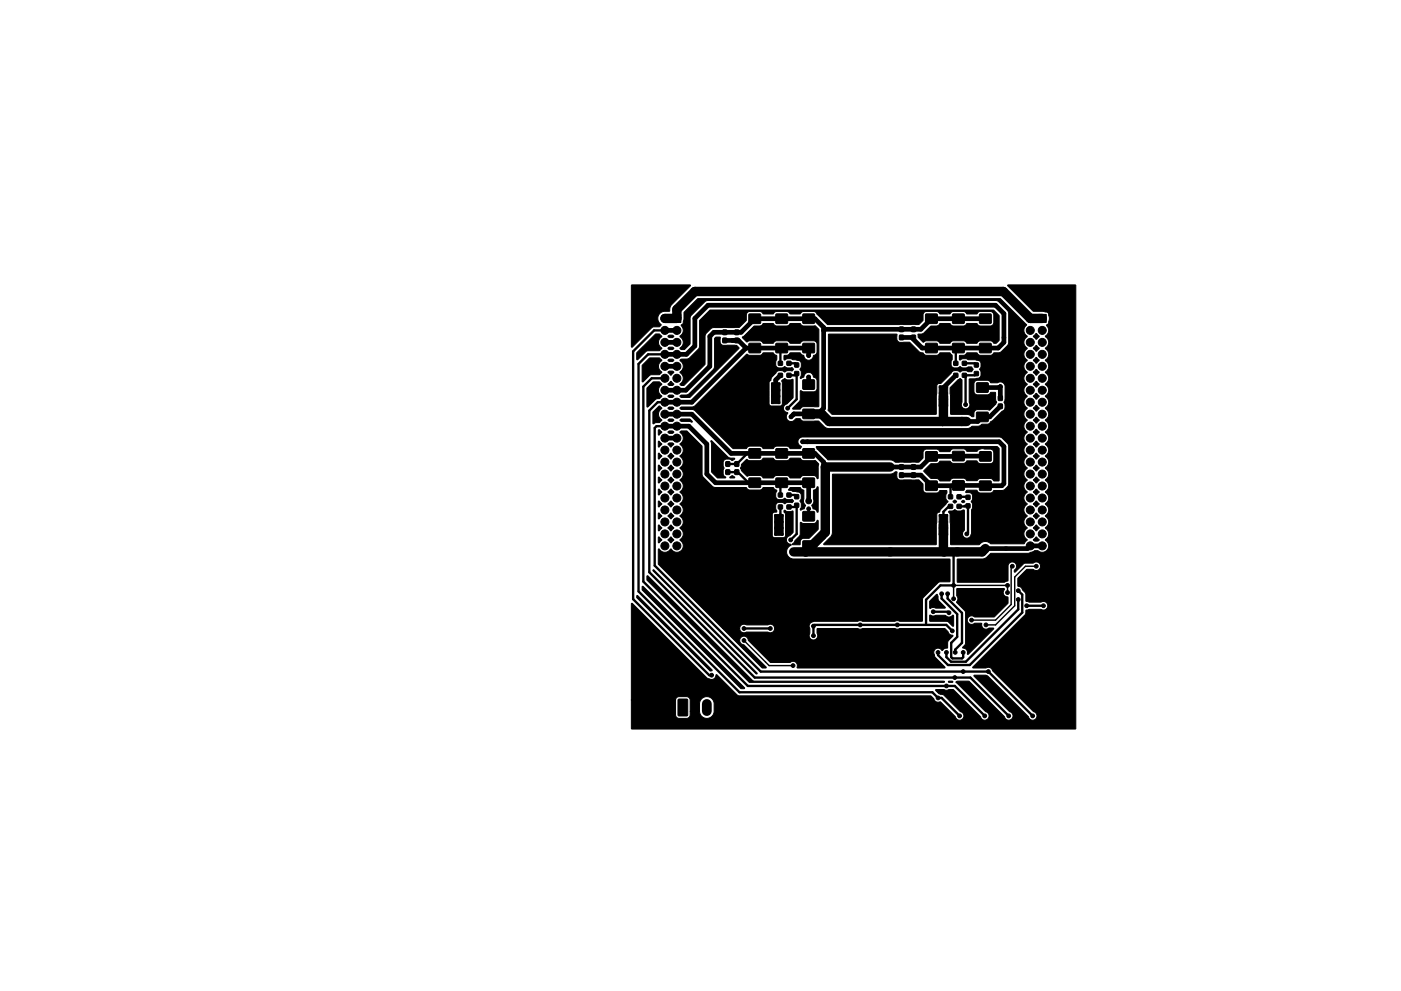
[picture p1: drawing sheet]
<svg xmlns="http://www.w3.org/2000/svg" width="297mm" height="210mm" viewBox="0 0 297 210" stroke-linecap="round" stroke-linejoin="round" font-family="sans-serif">
<g fill="#000" stroke="#000" stroke-width=".21">
<path d="M135 74.8l4-3.9h.8l.5 .5a1.48 1.48 0 0 0 0 2.5l-.5 .5-2.7 .1-2 1.8-.1-.1zM136.2 77.5l1.6-1.6h2l.5 .5a1.54 1.54 0 0 0-.4 2.1l.4 .5-.5 .5-1.9 .1-1.7 1.4zM141.6 71.3l.3-.2h.7l.3 .3-.3 .2h-.7zM141.6 73.8l.3-.2h.7l.3 .3-.3 .3h-.7zM141.6 76.4l.3-.2h.7l.3 .3-.3 .2h-.7zM141.6 78.9l.3-.2h.7l.3 .3-.7 .6zM142.7 66.7h1.7v1.7h-1.7zM133.9 60.5h12.5v.2l-4.1 4.1-.3 .5v.7l-1.3 .1a1.5 1.5 0 0 0-1.1 .8 1.7 1.7 0 0 0 .6 2.1l-.4 .3h-1.3l-.3 .2-4.1 4.1h-.2zM151.5 71.7l.3-.2h.9v1.2l.4 .5 3 .1 .6 .6-10.4 10.4h-1.9l-.2-.2 .2-.3h1.2l.5-.3 5.2-5.2 .2-.6zM153.3 70h.8v1h-.8zM153.3 71.8h.8v.9h-.8zM155.8 71.8h.8v.9h-.8z"/>
<path d="M155.8 70h.8v1h-.8zM158.8 72.9h2.4v1.9h-2.4zM158.8 66.7h2.4v1.9h-2.4zM157.4 71.5l2.5-2.3h1.3l.6-.6h2.1l.3 .4 .5 .2h2.2l.7-.6h2l.4 .4 .4 .2 2.4-.1 .8 .8v16.2l-.2 .2h-3.1l-.7 .5h-1.5v-.2l1.5-1.6 .1-2.1 .7 .2h2.1l.6-.2 .1-.5v-1.8l-.3-.4-.4-.2a1.05 1.05 0 0 0-1.1-1 1.05 1.05 0 0 0-1 1l-.6 .3-.1-.1 .2-.5v-.7l-.3-.6 .3-.6v-.8a.9 .9 0 0 0-1-.6l-1.3-.3h-.7l-.6 .3-.1-1 .9-.1 .5-.4h2l.7 .5a1.12 1.12 0 0 0 1.2 1 1.12 1.12 0 0 0 1.1-1l.5-.3 .1-.4v-1.8l-.1-.3-.5-.3h-2.2l-.4 .2-.4 .3h-2l-.7-.5h-2.2l-.5 .2-.3 .3h-2l-.4-.3-.4-.2h-2.2l-.6 .3-.9-.9zM164.5 66.7h2.4v1.9h-2.4zM164.5 72.9h2.4v1.9h-2.4zM165 76.7h.9v.8h-.9zM165 79.2h.9v.8h-.9zM166.9 76.7h.8v.8h-.8zM166.9 79.2h.8v.8h-.8zM168.5 77h.8v.9h-.8zM168.5 78.8h.8v.9h-.8z"/>
<path d="M170.2 72.9h2.5v1.9h-2.5zM170.2 66.7h2.5v1.9h-2.5zM175.7 70.9h14.4v.5a1 1 0 0 0 .7 1.2h2.1l2 2.1 .8 .2 .6 .5h2.3l.4-.2 .3-.3h2.1l.5 .5-.3 2 .3 .5 1 .2 .6-.3 .6 .3h.7l.5-.3h.6l.4 .5-.3 .6-2-.2a.43 .43 0 0 1-.6 .1l-.7-.2-.8 .2-2.5 2.6a.6 .6 0 0 0-.8 .7l-.2 5.8h-22l-.8-.9zM190.7 71.1h.8v1h-.8zM190.7 69.4h.8v.9h-.8zM193.3 69.4h.8v.9h-.8zM193.3 71.1h.8v1h-.8zM196.3 66.7h2.4v1.9h-2.4zM196.3 72.9h2.4v1.9h-2.4zM202.2 76.7h.9v.8h-.9zM202 72.9h2.4v1.9h-2.4zM202 66.7h2.4v1.9h-2.4z"/>
<path d="M202.2 79.2h.9v.8h-.9zM204.1 76.7h.8v.8h-.8zM204.1 79.2h.8v.8h-.8zM206.6 77h.8v.9h-.8zM206.6 78.8h.8v.9h-.8zM207.7 66.7h2.4v1.9h-2.4zM207.7 72.9h2.4v1.9h-2.4zM148.4 67.9l2.2-2.1h60l1.2 1.2v5.2l-.6 .6h-.5l-.3-.3-.4-.2h-2.3l-.6 .5h-2.1l-.6-.5h-2.3l-.4 .2-.3 .3h-2.1l-.3-.3-.4-.2h-2.3l-.6 .3-1-1.1-.1-.6 1.2-.2 1.5-1.5h1.4l.6-.6h2.1l.3 .4 .4 .2h2.3l.6-.6h2.1l.3 .4 .4 .2 2.5-.1 .4-.5v-1.8l-.2-.4-.4-.3h-2.4l-.6 .5h-2.1l-.3-.4-.4-.1h-2.3l-.6 .5h-2.1l-.7-.5h-2.3l-.3 .1-.3 .5v1.3l-.9 .9h-19.3l-2.3-2.2-.3-.5-.3-.1h-2.3l-.7 .5h-2l-.4-.4-.4-.1h-2.2l-.7 .5h-2l-.7-.5h-2.4l-.3 .1-.3 .5v1.3l-1.5 1.5h-5.5l-.5 .3-.9 .8-.3 .8v5.9l-4.5 4.5h-.5l-.3-.2 .3-.5a1.45 1.45 0 0 0-.3-2.1l.3-.3a1.43 1.43 0 0 0-.3-2.3l.3-.2h1.2l.4-.2 2.2-2.2zM145.1 66.2l2.9-2.8h64l5.7 5.5a1.54 1.54 0 0 0 .1 2.5 1.48 1.48 0 0 0 0 2.5 1.48 1.48 0 0 0 0 2.6 1.49 1.49 0 0 0 0 2.5 1.48 1.48 0 0 0 0 2.5 1.48 1.48 0 0 0 0 2.6l-.1 .1a1.43 1.43 0 0 0 .1 2.4l-.1 .1a1.43 1.43 0 0 0 .1 2.5 1.48 1.48 0 0 0 0 2.5 1.49 1.49 0 0 0 0 2.5l-.1 .1a1.43 1.43 0 0 0 .1 2.5l-.1 .1a1.43 1.43 0 0 0 .1 2.4 1.48 1.48 0 0 0 0 2.6 1.49 1.49 0 0 0 0 2.5 1.49 1.49 0 0 0-.6 1.8l.6 .7a1.48 1.48 0 0 0 0 2.6 1.49 1.49 0 0 0 0 2.5 1.49 1.49 0 0 0 0 2.6l-.7 .8h-7l-.6-.4-.7-.1-.7 .2-.6 .5h-5.9l-.2-6.5-.3-.4 .1-.2 .7-.1 .5-.3 .7 .3 1.4-.1v4.2a.91 .91 0 0 0 0 1.5 .91 .91 0 0 0 1.4-.5l.1-.4v-4.9l.2-.6v-.7l-.3-.5 .3-.5v-.7l-.4-.6-1-.1 .2-.5h2.1l.6 .6h2.4l.6-.5 2.1-.1 1-1v-8.5l-.2-.5-1.2-1.1-.6-.2h-41.7a1.02 1.02 0 0 0-.9 .9 1.02 1.02 0 0 0 .7 1.1l-.3 .5h-2l-.4-.4-.4-.2-2.2 .1-.7 .5h-2l-.4-.4-.4-.2-2.3 .1-.6 .5h-2.8l-8.1-8.2-.6-.1h-2.2l-.3-.3 .3-.3 2.2 .1 .5-.2 11.1-11.1 .6 .3h2.2l.4-.2 .3-.3h2.2l.7 .6-.2 1.9 .2 .5 1.1 .2 .5-.3 .6 .3h.8a.35 .35 0 0 1 .5 .3 .35 .35 0 0 1-.6 .2l-.7 .1-.5 .2-.5-.2h-1l-1.3 1.3-.2 .7-.3 .4v4.3a.59 .59 0 0 0 .7 .7h1.3a.6 .6 0 0 0 .8-.7v-4.2l-.2-.4 .6-.5 .7 .3 1.1-.1 .1 3.8-1.4 1.4-.3 .1a.91 .91 0 0 0 0 1.6l.5 .2a1.05 1.05 0 0 0-.1 1.5 1.05 1.05 0 0 0 1.5 .1l.4-.4h.8l.7 .6 3.2-.1 1.4 1.4 .8 .2h29.5l.9-.5h1.4l.7-.4 1.4-.1 3.3-2.9 .2-.8-.2-.8 .2-.9-.1-2.8-.3-.5-.4-.2-.8 .2h-1.4l-.6-.5h-2.6l-.4 .7v1.7l.2 .4 .4 .3h2.3l.4-.2 .3-.4 .9 .1 .1 1.6 .2 .4-.2 .5-1.3 1.2-.4-.1-2.5 .1-.3 .3-.2 1.1h-.3l-1-.5h-3.4l-.2-.1-.1-5.5 2.1-2 .5 .4-.1 4.7a.91 .91 0 0 0 .4 1.2l.5 .2 .4-.2a.93 .93 0 0 0 .3-1.3v-4.9h1.3l1-.4 .2-1-.3-.6 .3-.6v-.7a.88 .88 0 0 0-1-.7l-1.7-.1-.5-.2h-.7l-.6 .3-.1-.9 1.1-.2 .5-.4h2.1l.7 .5h2.3l.6-.5 1.5-.2 1.6-1.7v-6.7l-.2-.5-2.1-2h-61.6l-.5 .2-2.9 3-.2 .6v5.4l-1.2 1.2h-.6l-.3-.2 .3-.5a1.45 1.45 0 0 0-.3-2.1l.2-.3a1.48 1.48 0 0 0 0-2.1l.1-.1a.59 .59 0 0 0 .4-.7zM219.1 71.3l.6-.6 .6 .7-.6 .6zM219.1 73.8l.6-.5 .6 .6-.6 .6zM219.1 76.4l.6-.6 .6 .7-.6 .6z"/>
<path d="M219.1 78.9l.6-.5 .6 .6-.6 .6zM220.1 66.7h1.7v1.7h-1.7zM133.9 128h.2l15.7 15.8 .8 .3h.5a.9 .9 0 0 0 .7-.8l.2-.1 4.2 4.2 .5 .2h40.6l.7 .7a1.02 1.02 0 0 0 1.4 .6l3.1 3.1a.92 .92 0 0 0 1.6 .5 .92 .92 0 0 0-.5-1.5l-3.4-3.4-1.2-.4-.6-.7v-.2h1.7l.7 .1 .4-.1h.9l5.8 5.8a.92 .92 0 0 0 1.6 .4 .92 .92 0 0 0-.6-1.5l-6.2-6.3 .3-.2h2.4l7.5 7.5a.92 .92 0 0 0 1.6 .5 .92 .92 0 0 0-.5-1.5l-7.5-7.5v-.2l2.5-.1 .4 .2 8.6 8.6a.92 .92 0 0 0 1.6 .5 .92 .92 0 0 0-.5-1.5l-8.7-8.7a.91 .91 0 0 0-1.3-.6h-2.7l-.2-.1 11.1-11.1 .2-.3 .1-.8 .6-.1 2.8 .1a.92 .92 0 0 0 1.1-1 .92 .92 0 0 0-1.4-.6h-2.5l-.6-.2-.1-1.6-.7-.9a1.31 1.31 0 0 0-1-.8v-1.6l1.9-1.9h1.3l.3 .1a.92 .92 0 0 0 1.2-.3 .92 .92 0 0 0-.2-1.2 .92 .92 0 0 0-1.3 .1h-1.8l-2 1.9-.2-.4a.95 .95 0 0 0 .5-1.2 .95 .95 0 0 0-1.2-.5 .95 .95 0 0 0-.6 1.1v2.8l-.8 .3h-9.9v-4.9h5.3l.8-.3 1-.9h7.8l1.5-.6h.7a1.39 1.39 0 0 0 2-.3 1.39 1.39 0 0 0-.5-2 1.49 1.49 0 0 0 0-2.5 1.49 1.49 0 0 0 0-2.5 1.49 1.49 0 0 0 0-2.6l.4-.3a1.44 1.44 0 0 0-.4-2.2l.4-.3a1.44 1.44 0 0 0-.4-2.3l.4-.3a1.44 1.44 0 0 0-.4-2.2 1.49 1.49 0 0 0 0-2.5 1.49 1.49 0 0 0 0-2.6l.4-.3a1.44 1.44 0 0 0-.4-2.2l.5-.5a1.44 1.44 0 0 0-.5-2.1l.4-.3a1.44 1.44 0 0 0-.4-2.2l.3-.2a1.44 1.44 0 0 0-.3-2.3l.4-.5a1.44 1.44 0 0 0-.4-2.1l.3-.3a1.44 1.44 0 0 0-.3-2.2l.4-.3a1.43 1.43 0 0 0-.4-2.3l.4-.3a1.44 1.44 0 0 0-.4-2.2l.3-.3a1.44 1.44 0 0 0-.3-2.2l.3-.3a1.48 1.48 0 0 0 0-2.1 1.51 1.51 0 0 0 .6-1.5l-.2-.6a1.05 1.05 0 0 0-1.2-.8l-2.1-.1-5.3-5.3v-.2l14.3-.1 .1 .2v94h-94.2v-6.1h9.3v3.3l.3 .5 .3 .1 2.1-.1 .4-.5v-.9h2a1.55 1.55 0 0 0 1.5 1.5 1.55 1.55 0 0 0 1.6-1.4v-1.8a1.55 1.55 0 0 0-1.5-1.4 1.55 1.55 0 0 0-1.6 1.4v1.7h-2v-2.5l-.3-.4-.3-.2h-1.9l-.4 .3-.2 .4h-9.3zM139.6 93.7l.2-.1 .5 .6-.6 .7zM139.6 96.2h.2l.5 .6-.6 .6zM139.6 98.7h.2l.5 .6-.6 .6zM138.5 87.4l1.3-1.3 .5 .4-.1 .2a1.43 1.43 0 0 0 .1 2.5l-.5 .4-.8 .1-.5 .2zM137.2 82.3l1.3-1.3h1.3l.5 .5a1.55 1.55 0 0 0-.3 2.3l.3 .3-.5 .5-.8 .1-1.8 1.7zM139.6 91.2h.2l.5 .5-.6 .6zM141.6 81.5l.7-.6 .6 .6-.3 .3h-.7zM141.6 96.7l.7-.6 .6 .7-.7 .6zM141.6 99.2l.7-.5 .6 .6-.7 .6z"/>
<path d="M141.6 84l.3-.2h.7l.3 .3-.3 .2h-.7zM141.6 86.5l.3-.2h.7l.3 .3-.3 .3h-.7zM141.6 89.1l.3-.2h.7l.3 .3-.3 .2h-.7zM141.6 91.6l.3-.2h.7l.3 .3-.3 .2h-.7zM141.6 94.2l.3-.2h.7l.3 .2-.7 .7zM144.2 91.6l.3-.2h1.1l3.2 3.2 .1 6.2 .2 .5 2 2 .6 .1h6.5l.3 .4 .4 .2h2.3l.6-.6h2.1l.8 .6-.2 .6v.7l.2 .6 1.1 .1 .5-.3 .6 .3 1-.1a.36 .36 0 0 1 .2 .5 .36 .36 0 0 1-.5 .2h-.7l-.5 .3-.6-.3-1.1 .1-.2 .6v.7l.2 .5-.2 .2a.6 .6 0 0 0-.8 .7v3.9a.59 .59 0 0 0 .8 .8h1.3a.59 .59 0 0 0 .8-.8v-4.2l-.4-.4v-.4h.2l.6 .2 1-.1 .2 .1v4.4l-.8 .8a.91 .91 0 0 0-.7 .8 .91 .91 0 0 0 .5 .8l.5 .2v.2a1.52 1.52 0 0 0-.9 1.6 1.52 1.52 0 0 0 1.4 1.3l33.2 .1v4.7l-2.4 .1-3.3 3.3-.1 .4-.1 4.6h-4.7l-.6-.1-.5 .1h-6.8l-.6-.1-.5 .1-9.5 .1a.94 .94 0 0 0-.6 1.5v1a.92 .92 0 0 0 .8 1.4 .92 .92 0 0 0 .7-1.5v-.8l.2-.2h8.4l.5 .2 .6-.2h6.8l.5 .2 .6-.2h9.5l.7 .7 .3 .5 .8 .4-1.1 1.2-.1 1.4-.7 .1-.4 .4h-.1a.94 .94 0 0 0-1.4-.3 .94 .94 0 0 0-.2 1.3l.2 .5 2 2v.2h-31.3a1 1 0 0 0-.3-1.2 1 1 0 0 0-1.2 .1l-4.2-.1-4.7-4.7a.92 .92 0 0 0-.9-.8 .92 .92 0 0 0-.9 .9 .92 .92 0 0 0 .9 .9l4.7 4.7v.2h-.8l-8.4-8.4h3.6a.91 .91 0 0 0 1.4 .8h4.6l.4 .2a.91 .91 0 0 0 1-1.1 .91 .91 0 0 0-1.3-.6h-4.6l-.8-.1a.9 .9 0 0 0-.7 .8h-3.6l-13.6-13.6v-3.1l.1-.1a1.41 1.41 0 0 0 2.4 0h.1a1.56 1.56 0 0 0 2 .5 1.43 1.43 0 0 0 0-2.5 1.49 1.49 0 0 0 0-2.5 1.49 1.49 0 0 0 0-2.5 1.49 1.49 0 0 0 0-2.6l.3-.3a1.44 1.44 0 0 0-.3-2.2l.3-.3a1.44 1.44 0 0 0-.3-2.3l.3-.3a1.44 1.44 0 0 0-.3-2.2 1.49 1.49 0 0 0 0-2.5 1.49 1.49 0 0 0 0-2.6l.3-.3a1.44 1.44 0 0 0-.3-2.2zM144.2 89.1l.3-.2h1.7l.6 .6-2.3-.1zM150.7 93.5h.2l3.5 3.5 .4 .2 1 .1-.4 .4-.7-.3h-.7l-.6 .4-.1 1 .2 .5-.2 .4v.9l.6 .6-.1 .2h-1.7l-1.2-1.3v-5.9zM153.9 98h.8v.9h-.8zM155.8 98h.8v.9h-.8zM158.8 95.2h2.4v2h-2.4zM163.6 81.2h1.8v4.4h-1.8z"/>
<path d="M157.2 98.5l1.1-1.1 .5 .3h2.3l.4-.1 .3-.4h2.1l.3 .4 .5 .1h2.2l.7-.5h2l.4 .4 .4 .1h2.4l.8 .7-.1 3.1h-.2l-.4-.5-.4-.1h-2.2l-.7 .5h-2l-.4-.4-.4-.1h-2.2l-.7 .5h-2l-.4-.4-.4-.1h-2.2l-.4 .2-1.3-1.3-.2-.5zM164.5 95.2h2.4v2h-2.4zM170.2 95.2h2.5v2h-2.5zM170.2 80.6h2.5v2h-2.5zM170.2 86.9h2.5v1.9h-2.5zM190.7 98.6h.8v.9h-.8zM193.3 98.6h.8v.9h-.8zM196.3 95.9h2.4v1.9h-2.4zM199.1 81.9h1.8v4.4h-1.8zM202 95.8h2.4v1.9h-2.4zM207.7 95.9h2.4v1.9h-2.4zM207.1 87.5h2.4v1.9h-2.4z"/>
<path d="M207.1 81.3h2.4v1.9h-2.4zM173.1 94.7h38.3l.4 .5v6.7l-.1 .1h-.9l-.7-.5h-2.3l-.7 .5h-2.1l-.6-.5-2.3-.1-.4 .2-.3 .4h-2.1l-.6-.5h-1.4l-1.4-1.5 1.4-1.6h1.4l.6-.6h2.1l.7 .5h2.2l.4-.1 .3-.4h2.1l.6 .6h2.4l.4-.3 .2-.3v-1.8l-.2-.4-.4-.3-1.8-.1-.7 .2-.5 .4h-2.1l-.6-.6h-2.3l-.4 .2-.4 .4h-2l-.7-.5h-2.3l-.3 .1-.3 .5v1.3l-.9 .9h-4.9l-1.1-.5h-13.2l-2.4-2.3zM211.7 84h.8v.9h-.8zM211.7 85.7h.8v1h-.8zM219.1 81.5l.6-.6 .6 .6-.6 .7zM219.1 84l.6-.6 .6 .7-.6 .6zM219.1 86.5l.6-.5 .6 .6-.6 .6zM219.1 89.1l.6-.6 .6 .7-.6 .6zM219.1 91.6l.6-.5 .6 .6-.6 .6zM219.1 94.2l.6-.6 .6 .6-.6 .7zM219.1 96.7l.6-.6 .6 .7-.6 .6zM219.1 99.2l.6-.5 .6 .6-.6 .6z"/>
<path d="M139.6 101.3l.2-.1 .5 .7-.6 .6zM139.6 103.8h.2l.5 .6-.6 .6zM139.6 106.4l.2-.1 .5 .6-.6 .7zM139.6 108.9h.2l.5 .6-.6 .6zM139.6 111.4h.2l.5 .6-.6 .6zM139.6 114l.2-.1 .5 .7-.6 .6zM141.6 101.8l.7-.6 .6 .7-.7 .6zM141.6 104.3l.7-.5 .6 .6-.7 .6zM141.6 106.9l.7-.6 .6 .6-.7 .7zM141.6 109.4l.7-.6 .6 .7-.7 .6zM141.6 111.9l.7-.5 .6 .6-.7 .6zM141.6 114.5l.7-.6 .6 .7-.7 .6z"/>
<path d="M153.9 99.7h.8v.9h-.8zM154.8 101.2l.2-.1a.47 .47 0 0 1 .7 .3h-.8zM155.8 99.7h.8v.9h-.8zM158.8 101.5h2.4v1.9h-2.4zM164.2 109.2h1.8v4.4h-1.8zM164.5 101.5h2.4v1.9h-2.4zM165 104.6h.9v.8h-.9zM165 107.2h.9v.8h-.9zM166.9 104.6h.8v.8h-.8zM166.9 107.2h.8v.8h-.8zM168.5 106.8h.8v.8h-.8zM168.5 105h.8v.8h-.8z"/>
<path d="M167.5 103.5l2.1-.1 .4 .4 .4 .2v1.8a1.34 1.34 0 0 0 .4 1.5l-.3 .6-.8 .3 .2-1.3-.3-.6 .3-.5v-.7a.76 .76 0 0 0-.9-.7l-1.8-.4zM170.2 101.5h2.5v1.9h-2.5zM170.2 114.8h2.5v1.9h-2.5zM170.2 108.6h2.5v1.9h-2.5zM172.5 104l.4-.2 .4-.5h.1l.1 5.3-.2 .1-.4-.6-.5-.1a.86 .86 0 0 1 .1-1.2zM169.7 110.9l.7 .2h2.2l.8-.7 .1 1.9-1.9 1.9h-1.3l-.3 .2-.3 .4-.1 .8h-1.5l-.1-.2 1.6-1.9zM176.5 100.6h12.3l.6-.2 .4-.3h.3l.1 1.2 .4 .5h4.2l.9 .9v1.3l.4 .5 2.5 .1 .4-.2 .3-.3h1.4l-.2 1.7 .5 .6-1.5 1.7-.4 .6a.57 .57 0 0 0-.5 .7l-.2 6.2h-23.7v-.2l1.5-1.6 .3-.7zM190.7 100.3h.8v1h-.8zM193.3 100.3h.8v1h-.8zM196.3 102.1h2.4v1.9h-2.4zM199.1 109.2h1.8v4.4h-1.8zM201.1 105h.8v.8h-.8z"/>
<path d="M201.1 107h.8v.8h-.8zM202 102h2.4v2h-2.4zM202.9 105h.9v.8h-.9zM202.9 107h.9v.8h-.9zM204.8 106.9h.8v.9h-.8zM204.8 105.1h.8v.8h-.8zM207.7 102.1h2.4v1.9h-2.4zM219.1 101.8l.6-.6 .6 .7-.6 .6zM219.1 104.3l.6-.5 .6 .6-.6 .6zM219.1 106.9l.6-.6 .6 .6-.6 .7zM219.1 109.4l.6-.6 .6 .7-.6 .6zM219.1 111.9l.6-.5 .6 .6-.6 .6z"/>
<path d="M219.1 114.5l.6-.6 .6 .7-.3 .2h-.6zM135 126.4h.2l15.8 15.7v.2h-.5l-15.5-15.5zM136.2 124.4h.2l21.4 21.5v.2h-.7l-20.9-20.9zM137.2 122.2h.2l22.4 22.3h40.3l.2 .2-.2 .1h-41.3l-21.6-21.7zM138.4 120.9h.2l21.9 21.9v.2h-.2l-21.8-21.9zM197.1 130.5l.7 .2 .6-.2 2.1 .1a.92 .92 0 0 0 1.2 .2l.3-.3 .2 .1-.1 2.3-1.4-1.1h-3.5zM198.5 126.1h.2l.2 .4 .1 1 1.4 1.3v.2h-2l-.6-.1-.7 .1v-1.5zM202.9 124.9h10a1.04 1.04 0 0 0 .4 1.7l.4 .1v1.3l-2.9 2.9h-4.1l-.6-.2a.92 .92 0 0 0-1 1.2 .92 .92 0 0 0 1.6 .3h1.3l.1 .3a.91 .91 0 0 0 .4 .8 .91 .91 0 0 0 1 .1l.2-.2h.9l.1 .2-5.5 5.4a1.14 1.14 0 0 0-1.1-1.4l.6-.9v-6.6l-.2-.3-1.7-1.8a1.2 1.2 0 0 0 0-1.4zM143.8 148.4l1.8-.1 .2 .2v3.2l-.1 .2h-1.7l-.2-.1zM201.1 144.6l.8-.1 .1 .2-.8 .1z"/>
<circle cx="141" cy="70.1" r=".85"/>
<circle cx="141" cy="75.2" r=".85"/>
<circle cx="141" cy="72.6" r=".85"/>
<circle cx="141" cy="67.6" r=".85"/>
<circle cx="141" cy="77.7" r=".85"/>
<circle cx="143.5" cy="75.2" r=".85"/>
<circle cx="143.5" cy="70.1" r=".85"/>
<circle cx="143.5" cy="77.7" r=".85"/>
<circle cx="143.5" cy="72.6" r=".85"/>
<circle cx="171.4" cy="75.4" r=".4"/>
<circle cx="208.9" cy="73.8" r=".4"/>
<circle cx="218.4" cy="70.1" r=".85"/>
<circle cx="218.4" cy="72.6" r=".85"/>
<circle cx="218.4" cy="67.6" r=".85"/>
<circle cx="218.4" cy="75.2" r=".85"/>
<circle cx="218.4" cy="77.7" r=".85"/>
<circle cx="221" cy="72.6" r=".85"/>
<circle cx="221" cy="75.2" r=".85"/>
<circle cx="221" cy="70.1" r=".85"/>
<circle cx="221" cy="77.7" r=".85"/>
<circle cx="141" cy="85.3" r=".85"/>
<circle cx="141" cy="93" r=".85"/>
<circle cx="141" cy="87.9" r=".85"/>
<circle cx="141" cy="95.5" r=".85"/>
<circle cx="141" cy="80.3" r=".85"/>
<circle cx="141" cy="98" r=".85"/>
<circle cx="141" cy="90.4" r=".85"/>
<circle cx="141" cy="82.8" r=".85"/>
<circle cx="143.5" cy="85.3" r=".85"/>
<circle cx="143.5" cy="95.5" r=".85"/>
<circle cx="143.5" cy="93" r=".85"/>
<circle cx="143.5" cy="98" r=".85"/>
<circle cx="143.5" cy="90.4" r=".85"/>
<circle cx="143.5" cy="87.9" r=".85"/>
<circle cx="143.5" cy="82.8" r=".85"/>
<circle cx="143.5" cy="80.3" r=".85"/>
<circle cx="163.8" cy="84.1" r=".25"/>
<circle cx="163.8" cy="85.4" r=".25"/>
<circle cx="163.8" cy="82.8" r=".25"/>
<circle cx="163.8" cy="81.5" r=".25"/>
<circle cx="165.1" cy="84.1" r=".25"/>
<circle cx="165.1" cy="85.4" r=".25"/>
<circle cx="165.1" cy="82.8" r=".25"/>
<circle cx="165.1" cy="81.5" r=".25"/>
<circle cx="167" cy="86.6" r=".4"/>
<circle cx="167.7" cy="88.4" r=".4"/>
<circle cx="168.3" cy="87.9" r=".4"/>
<circle cx="170.2" cy="93.7" r=".4"/>
<circle cx="171.2" cy="93.7" r=".4"/>
<circle cx="171.4" cy="80" r=".4"/>
<circle cx="176.3" cy="99.1" r=".4"/>
<circle cx="199.4" cy="86" r=".25"/>
<circle cx="199.4" cy="84.7" r=".25"/>
<circle cx="199.4" cy="83.4" r=".25"/>
<circle cx="199.4" cy="82.1" r=".25"/>
<circle cx="200.7" cy="84.7" r=".25"/>
<circle cx="200.7" cy="86" r=".25"/>
<circle cx="200.7" cy="83.4" r=".25"/>
<circle cx="200.7" cy="82.1" r=".25"/>
<circle cx="202.9" cy="89.4" r=".4"/>
<circle cx="203.9" cy="89.4" r=".4"/>
<circle cx="204.7" cy="85.8" r=".4"/>
<circle cx="205" cy="89.4" r=".4"/>
<circle cx="212.1" cy="82" r=".4"/>
<circle cx="218.4" cy="82.8" r=".85"/>
<circle cx="218.4" cy="93" r=".85"/>
<circle cx="218.4" cy="95.5" r=".85"/>
<circle cx="218.4" cy="90.4" r=".85"/>
<circle cx="218.4" cy="85.3" r=".85"/>
<circle cx="218.4" cy="87.9" r=".85"/>
<circle cx="218.4" cy="80.3" r=".85"/>
<circle cx="218.4" cy="98" r=".85"/>
<circle cx="221" cy="80.3" r=".85"/>
<circle cx="221" cy="82.8" r=".85"/>
<circle cx="221" cy="87.9" r=".85"/>
<circle cx="221" cy="90.4" r=".85"/>
<circle cx="221" cy="93" r=".85"/>
<circle cx="221" cy="98" r=".85"/>
<circle cx="221" cy="95.5" r=".85"/>
<circle cx="221" cy="85.3" r=".85"/>
<circle cx="141" cy="105.7" r=".85"/>
<circle cx="141" cy="110.7" r=".85"/>
<circle cx="141" cy="100.6" r=".85"/>
<circle cx="141" cy="115.8" r=".85"/>
<circle cx="141" cy="108.2" r=".85"/>
<circle cx="141" cy="103.1" r=".85"/>
<circle cx="141" cy="113.3" r=".85"/>
<circle cx="143.5" cy="103.1" r=".85"/>
<circle cx="143.5" cy="113.3" r=".85"/>
<circle cx="143.5" cy="110.7" r=".85"/>
<circle cx="143.5" cy="108.2" r=".85"/>
<circle cx="143.5" cy="100.6" r=".85"/>
<circle cx="143.5" cy="105.7" r=".85"/>
<circle cx="143.5" cy="115.8" r=".85"/>
<circle cx="164.5" cy="112" r=".25"/>
<circle cx="164.5" cy="113.3" r=".25"/>
<circle cx="164.5" cy="110.7" r=".25"/>
<circle cx="164.5" cy="109.4" r=".25"/>
<circle cx="165.8" cy="113.3" r=".25"/>
<circle cx="165.8" cy="112" r=".25"/>
<circle cx="165.8" cy="110.7" r=".25"/>
<circle cx="165.8" cy="109.4" r=".25"/>
<circle cx="167.6" cy="114.5" r=".4"/>
<circle cx="168.3" cy="117.1" r=".4"/>
<circle cx="169.5" cy="117.1" r=".4"/>
<circle cx="170.8" cy="117.1" r=".4"/>
<circle cx="171.4" cy="106.3" r=".6"/>
<circle cx="171.4" cy="107.9" r=".4"/>
<circle cx="188.7" cy="117.1" r=".4"/>
<circle cx="190.2" cy="117.1" r=".4"/>
<circle cx="199.4" cy="113.3" r=".25"/>
<circle cx="199.4" cy="112" r=".25"/>
<circle cx="199.4" cy="110.7" r=".25"/>
<circle cx="199.4" cy="109.4" r=".25"/>
<circle cx="200.7" cy="112" r=".25"/>
<circle cx="200.7" cy="113.3" r=".25"/>
<circle cx="200.7" cy="110.7" r=".25"/>
<circle cx="200.7" cy="109.4" r=".25"/>
<circle cx="202.4" cy="106.4" r=".34"/>
<circle cx="204.2" cy="106.4" r=".26"/>
<circle cx="205" cy="113.3" r=".4"/>
<circle cx="208.9" cy="103.1" r=".4"/>
<circle cx="218.4" cy="108.2" r=".85"/>
<circle cx="218.4" cy="105.7" r=".85"/>
<circle cx="218.4" cy="115.8" r=".85"/>
<circle cx="218.4" cy="103.1" r=".85"/>
<circle cx="218.4" cy="113.3" r=".85"/>
<circle cx="218.4" cy="100.6" r=".85"/>
<circle cx="218.4" cy="110.7" r=".85"/>
<circle cx="221" cy="110.7" r=".85"/>
<circle cx="221" cy="100.6" r=".85"/>
<circle cx="221" cy="113.3" r=".85"/>
<circle cx="221" cy="103.1" r=".85"/>
<circle cx="221" cy="108.2" r=".85"/>
<circle cx="221" cy="105.7" r=".85"/>
<circle cx="221" cy="115.8" r=".85"/>
<circle cx="157.7" cy="133.3" r=".4"/>
<circle cx="157.7" cy="135.9" r=".4"/>
<circle cx="163.3" cy="133.3" r=".4"/>
<circle cx="172.5" cy="134.9" r=".4"/>
<circle cx="172.5" cy="132.8" r=".4"/>
<circle cx="182.4" cy="132.6" r=".4"/>
<circle cx="190.2" cy="132.6" r=".4"/>
<circle cx="197.9" cy="129.8" r=".4"/>
<circle cx="198.9" cy="138.4" r=".4"/>
<circle cx="199.6" cy="126" r=".4"/>
<circle cx="200.7" cy="138.4" r=".4"/>
<circle cx="200.9" cy="126" r=".4"/>
<circle cx="201.2" cy="130" r=".4"/>
<circle cx="201.9" cy="133.9" r=".4"/>
<circle cx="202.2" cy="127" r=".4"/>
<circle cx="202.2" cy="124.2" r=".4"/>
<circle cx="202.5" cy="138.4" r=".4"/>
<circle cx="204.2" cy="138.4" r=".4"/>
<circle cx="206" cy="131.6" r=".4"/>
<circle cx="209" cy="132.6" r=".4"/>
<circle cx="213.6" cy="124.2" r=".4"/>
<circle cx="213.6" cy="125.7" r=".4"/>
<circle cx="214.6" cy="120.1" r=".4"/>
<circle cx="215.9" cy="127.2" r=".4"/>
<circle cx="215.9" cy="125.3" r=".4"/>
<circle cx="217.7" cy="128.5" r=".4"/>
<circle cx="219.7" cy="120.1" r=".4"/>
<circle cx="221.2" cy="128.5" r=".4"/>
<circle cx="150.9" cy="143.3" r=".4"/>
<circle cx="168.1" cy="141.2" r=".4"/>
<circle cx="198.9" cy="148.1" r=".4"/>
<circle cx="200.7" cy="145.5" r=".4"/>
<circle cx="202.4" cy="143.8" r=".4"/>
<circle cx="203.5" cy="151.9" r=".4"/>
<circle cx="204.2" cy="142.5" r=".4"/>
<circle cx="208.8" cy="151.9" r=".4"/>
<circle cx="209.5" cy="142.5" r=".4"/>
<circle cx="213.9" cy="151.9" r=".4"/>
<circle cx="218.9" cy="151.9" r=".4"/>
</g>
<path d="M149.9 149.3v1.6" fill="none" stroke="#000" stroke-width="2.1"/>
<g fill="none" stroke="#000" stroke-width="1">
<path d="M141 70.1h2.5M141 72.6h2.5M141 77.7h2.5M153.7 72.2h2.9l1.6 1.6M158.2 73.8h13.2v1.6M158.2 73.8l-11.5 11.5h-5.7M165.5 79.6l-1 1v2.8M191.1 71.6h2.2l2.2 2.2h16.1l1.3-1.2v-6.1l-1.8-1.7h-61l-2.8 2.8v5.8l-1.8 1.8h-4.5M202.6 79.6l-2.6 2.6v1.9M208.9 67.6h-11.4l-2.3 2.3h-20.3l-.3 .2M141 87.9h5.7l8.3 8.3h17.8l1.8 1.8v15.9l-1.8 1.9h-1.4M141 93h2.5"/>
<path d="M141 82.8h4.4l5.1-5.1v-6.3l.9-.9h5.7l2.9-2.9h12.8l1.8 1.9v17.1l-1.2 1.2h-5.1l-.6 .6M141 90.4h5l3.9 3.8v6.4l1.8 1.8h19.7v3.9M170.2 93.7h41.6l1.1 1v7.9l-.5 .5h-14.9l-2.3-2.3h-4.1M171.4 80v1.6M203 89.4h.9M208.3 96.2l.6 .6M208.3 82.2h3.6l.2-.2v2.5M208.9 96.8h-11.4l-2.3 2.3h-20.2l-.4 .3M212.1 86.2l-2.3 2.3h-1.5l-1 .9h-2.3M221 115.8h-2.6l-.5 .6h-9"/>
</g>
<g fill="none" stroke="#000" stroke-width=".5">
<path d="M141 70.1h-2.3l-4.5 4.4v52.6l16.2 16.2h.5M141 75.2h-3.6l-2 2v48.3l21.4 21.4h40.9l1.2 1.2h.7l3.9 3.8M165.7 73.8l-.2 .3v3M167.3 79.6h1.3l.3-.3v5.4l-1.9 1.9M167.3 77.1h1.3l.3 .3M203.2 73.8l-.6 .6v2.7M204.5 77.1h2.2l.3 .3M207 79.3l-.3 .3h-2.2l.2 .3v5.9M208.9 73.8h.7M141 90.4h-1.8l-.4 .4v29.2l22.5 22.5h48.2l9.4 9.4M141 85.3h-1.6l-1.7 1.8v34.3l22.3 22.4h45.7l8.2 8.1M141 80.3h-2.8l-1.8 1.7v41.4l22.1 22.1h43.9l6.4 6.4"/>
<path d="M160 96.2h-1.5l-2.3 2.2h-1.9M171.4 81.5v.1M154.3 100.2h2.1l2.3 2.2h1.3M165.5 107.6v1.5l.3 .3M165.7 102.4l-.2 .3v2.3M167.3 107.6h1.3l.3-.4v6.1l-1.3 1.2M167.3 105h1.3l.3 .4M171.4 107.9v1.6M201.5 107.4h-.3l-1.2 1.2v2.8M201.7 103.1l-.2 .2v2.1M202.9 117.1l-.7 .8v6.3h-2.8l-3.1 3v5.4M203.4 107.4l1.8-.1v5.7l-.2 .3"/>
<path d="M203.4 105.4l1.8 .1M157.7 133.3h5.6M197.9 129.8h3.1l.2 .2M199.6 126v1l3.3 3.3v4.8l-1.2 1.3v3l.2 .3h2.1l.2-.3v-1M200.9 126v1l3.1 3v6.4l-1.5 1.4v.6M201.9 133.9l-1.3-1.3h-27.9l-.2 .2v2.1M215.9 127.2v2.1l-11.1 11.1h-3.2l-.9-1v-1M215.9 125.3l.8 .9v3.8l-11.1 11.1h-4.6l-2.1-2.1v-.6M217.7 128.5h3.5"/>
</g>
<path d="M141 67.6h2.5v-1.9l3.8-3.9h65.4l5.7 5.8h2.6M171.4 87.8h2.8l1.6 1.6h29.2M188.7 99.1h-13.7v13.8l-4.2 4.2M200 84.1v5.2l-.1 .1M171.4 115.8v.7M200 111.4v5.6l.2 .1M208.9 116.4l-.7 .7h-39.9" fill="none" stroke="#000" stroke-width="2"/>
<path d="M157.7 135.9l5.4 5.3h5M213.6 125.7v-1.5h-11.4v2.8M214.6 120.1l-.2 .3v7.9l-3.3 3.3h-5.1M219.7 120.1h-2.3l-2.3 2.3v6.1l-4 4.1h-2.1" fill="none" stroke="#000" stroke-width=".3"/>
</svg>
